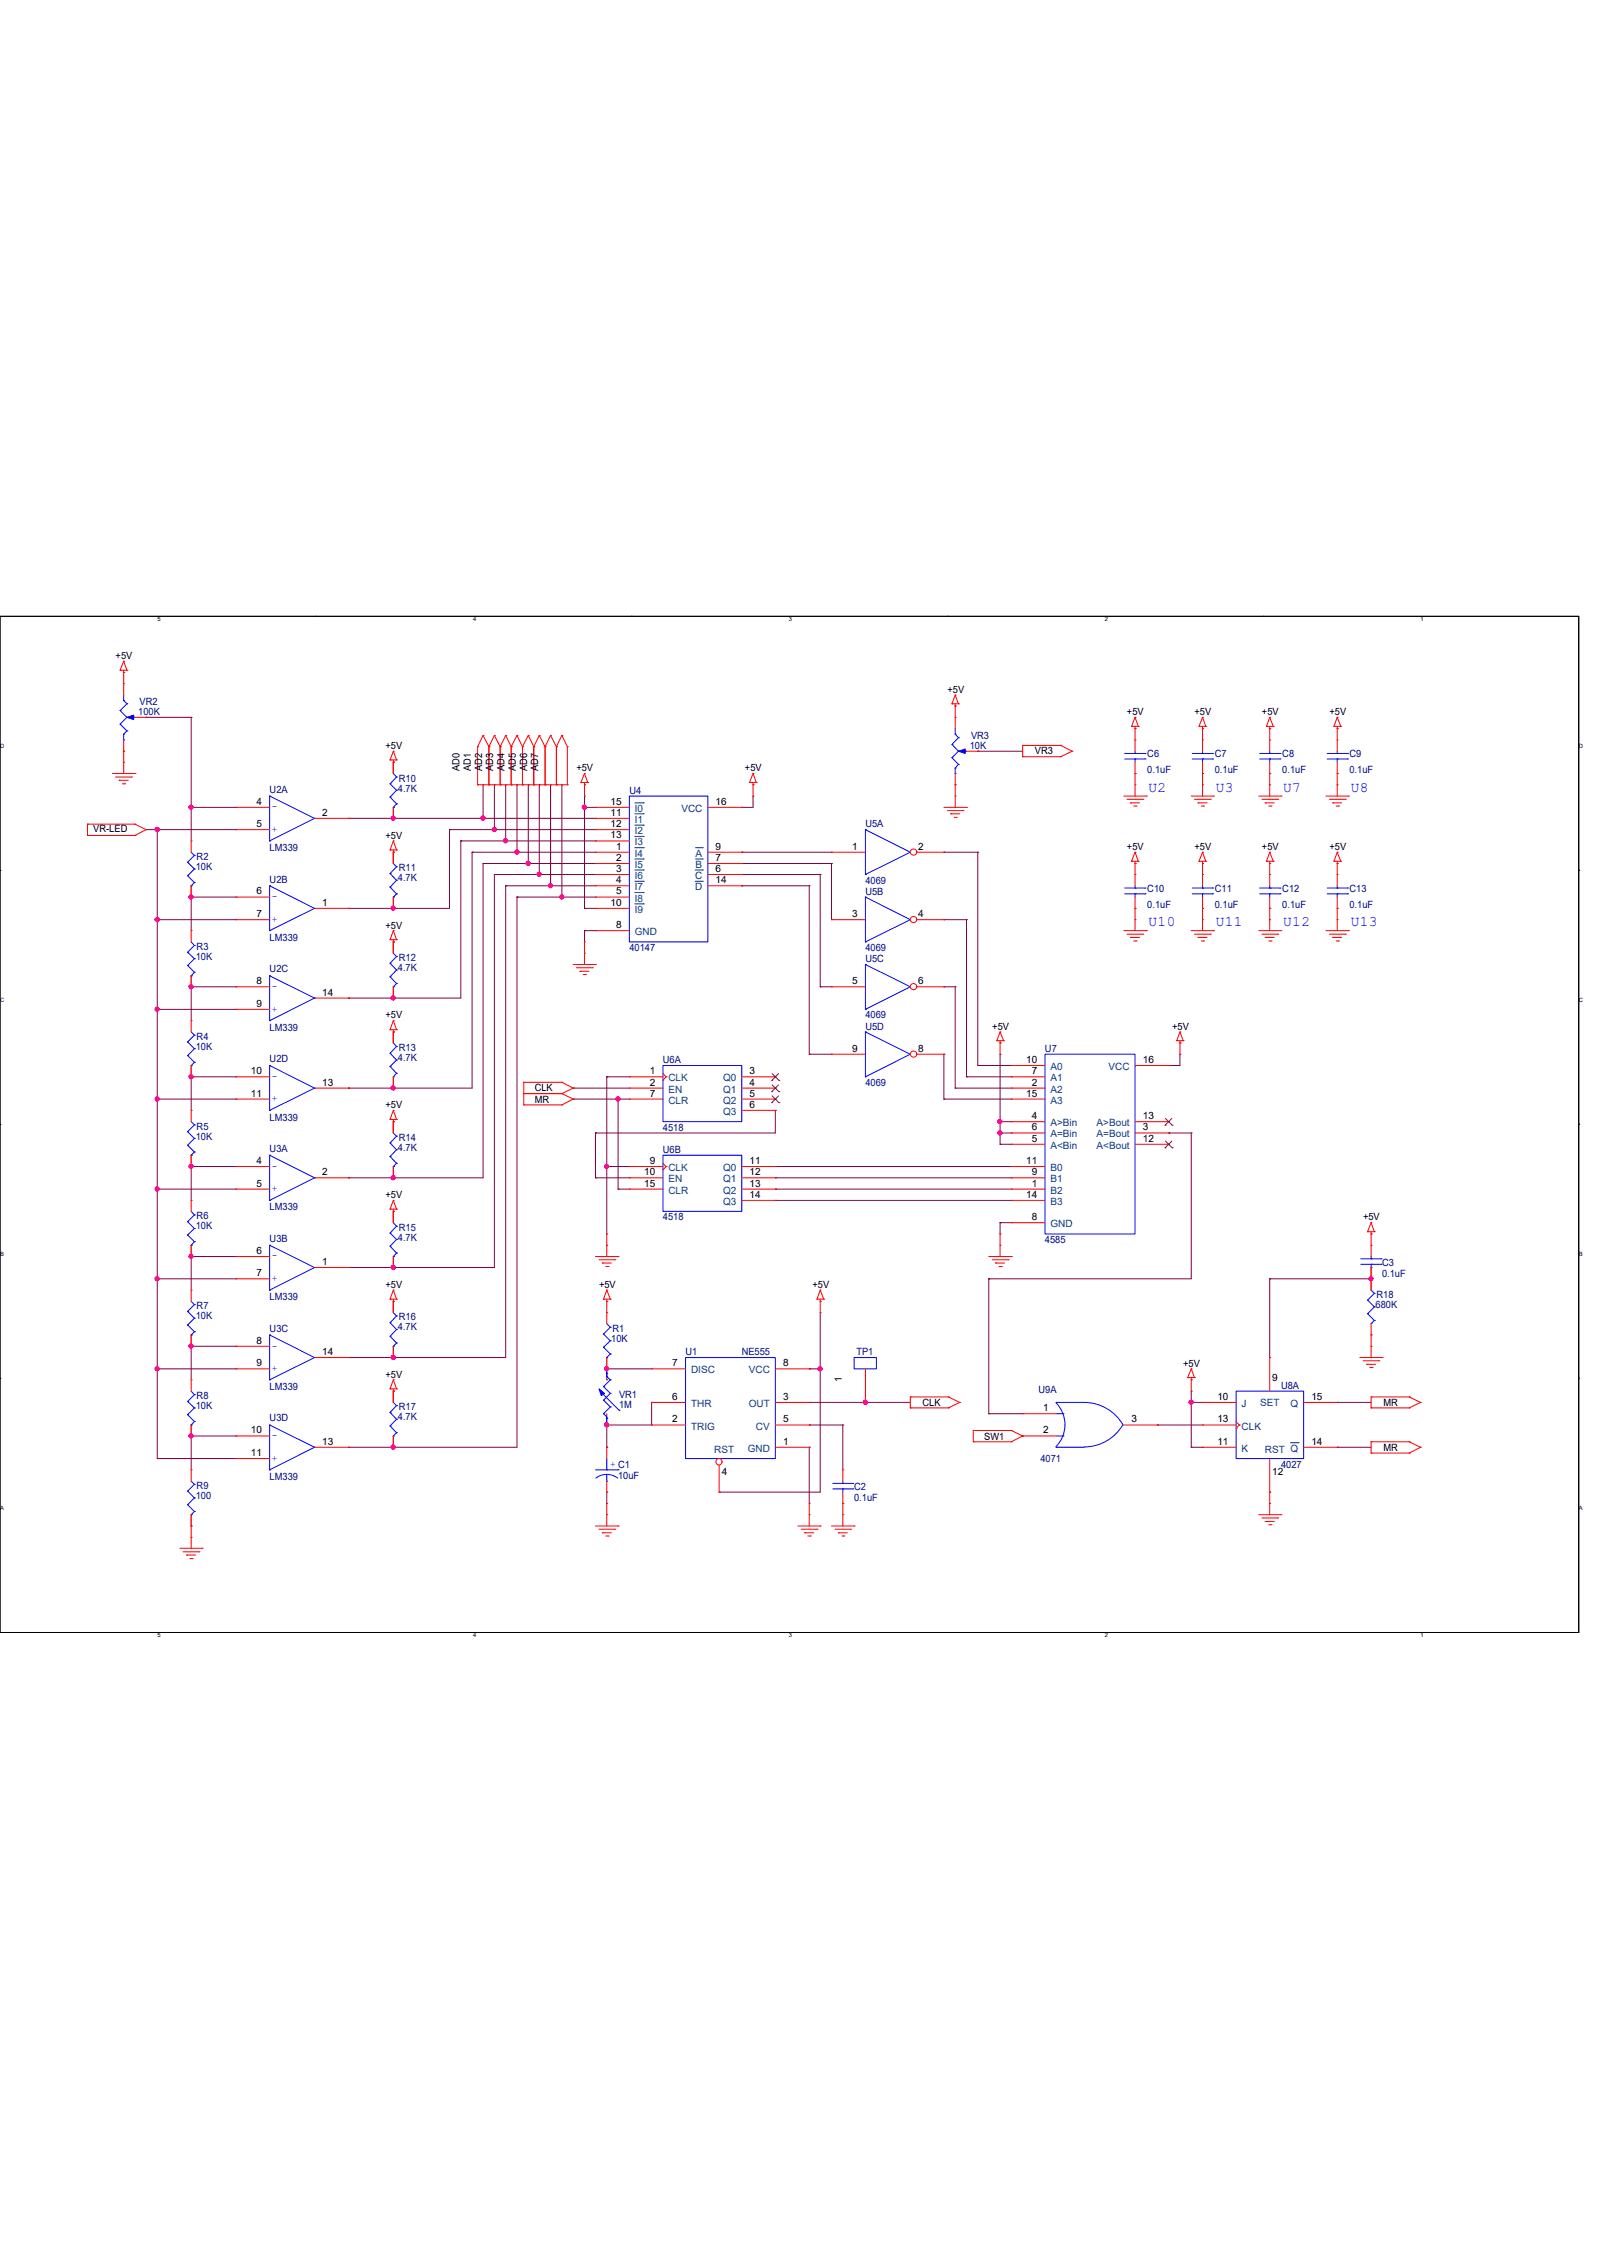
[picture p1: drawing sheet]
<svg xmlns="http://www.w3.org/2000/svg" width="210mm" height="297mm" viewBox="0 0 210 297" stroke-linecap="round" stroke-linejoin="round" font-family="sans-serif">
<defs><g id="words">
<g font-size="1.9" fill="#00f">
<text x="150.5" y="103.7">U2</text>
<text x="159.3" y="103.7">U3</text>
<text x="168.1" y="103.7">U7</text>
<text x="177" y="103.7">U8</text>
<text x="150.5" y="121.4">U10</text>
<text x="159.3" y="121.4">U11</text>
<text x="168.1" y="121.4">U12</text>
<text x="177" y="121.4">U13</text>
</g>
<g font-size="1.3">
<text x="15.1" y="86.4">+5V</text>
<text x="124.1" y="90.8">+5V</text>
<text x="147.7" y="93.7">+5V</text>
<text x="156.5" y="93.7">+5V</text>
<text x="165.3" y="93.7">+5V</text>
<text x="174.2" y="93.7">+5V</text>
<text x="50.5" y="98.1">+5V</text>
<text x="60.2" y="101.1" transform="rotate(-90 60.2 101.1)">AD0</text>
<text x="61.7" y="101.1" transform="rotate(-90 61.7 101.1)">AD1</text>
<text x="63.2" y="101.1" transform="rotate(-90 63.2 101.1)">AD2</text>
<text x="64.6" y="101.1" transform="rotate(-90 64.6 101.1)">AD3</text>
<text x="66.1" y="101.1" transform="rotate(-90 66.1 101.1)">AD4</text>
<text x="67.6" y="101.1" transform="rotate(-90 67.6 101.1)">AD5</text>
<text x="69.1" y="101.1" transform="rotate(-90 69.1 101.1)">AD6</text>
<text x="70.5" y="101.1" transform="rotate(-90 70.5 101.1)">AD7</text>
<text x="75.5" y="101.1">+5V</text>
<text x="97.6" y="101.1">+5V</text>
<text x="135.6" y="98.9">VR3</text>
<text x="33.6" y="105.5">4</text>
<text x="42.2" y="106.9">2</text>
<text x="80" y="105.5">15</text>
<text x="80" y="106.9">11</text>
<text x="93.8" y="105.5">16</text>
<text x="12.2" y="109">VR-LED</text>
<text x="33.6" y="108.4">5</text>
<text x="50.5" y="109.9">+5V</text>
<text x="80" y="108.4">12</text>
<text x="80" y="109.9">13</text>
<text x="80.7" y="111.3">1</text>
<text x="80.7" y="112.8">2</text>
<text x="93.8" y="111.3">9</text>
<text x="93.8" y="112.8">7</text>
<text x="111.7" y="111.3">1</text>
<text x="120.3" y="111.3">2</text>
<text x="147.7" y="111.4">+5V</text>
<text x="156.5" y="111.4">+5V</text>
<text x="165.3" y="111.4">+5V</text>
<text x="174.2" y="111.4">+5V</text>
<text x="33.6" y="117.2">6</text>
<text x="42.2" y="118.7">1</text>
<text x="80" y="118.7">10</text>
<text x="80.7" y="114.3">3</text>
<text x="80.7" y="115.7">4</text>
<text x="80.7" y="117.2">5</text>
<text x="93.8" y="114.3">6</text>
<text x="93.8" y="115.7">14</text>
<text x="33.6" y="120.2">7</text>
<text x="50.5" y="121.7">+5V</text>
<text x="80.7" y="121.6">8</text>
<text x="111.7" y="120.2">3</text>
<text x="120.3" y="120.2">4</text>
<text x="33.6" y="131.9">9</text>
<text x="33.6" y="129">8</text>
<text x="42.2" y="130.5">14</text>
<text x="111.7" y="129">5</text>
<text x="120.3" y="129">6</text>
<text x="50.5" y="133.5">+5V</text>
<text x="111.7" y="137.8">9</text>
<text x="120.3" y="137.8">8</text>
<text x="130" y="134.9">+5V</text>
<text x="153.6" y="134.9">+5V</text>
<text x="32.9" y="143.7">11</text>
<text x="32.9" y="140.8">10</text>
<text x="42.2" y="142.3">13</text>
<text x="70.1" y="143">CLK</text>
<text x="85.1" y="140.8">1</text>
<text x="85.1" y="142.3">2</text>
<text x="85.1" y="143.7">7</text>
<text x="98.2" y="140.8">3</text>
<text x="98.2" y="142.3">4</text>
<text x="98.2" y="143.7">5</text>
<text x="134.5" y="139.3">10</text>
<text x="134.5" y="143.7">15</text>
<text x="135.2" y="140.8">7</text>
<text x="135.2" y="142.3">2</text>
<text x="149.7" y="139.3">16</text>
<text x="50.5" y="145.2">+5V</text>
<text x="70.1" y="144.5">MR</text>
<text x="98.2" y="145.2">6</text>
<text x="135.2" y="146.7">4</text>
<text x="135.2" y="148.1">6</text>
<text x="135.2" y="149.6">5</text>
<text x="149.7" y="146.7">13</text>
<text x="149.7" y="148.1">3</text>
<text x="149.7" y="149.6">12</text>
<text x="33.6" y="155.5">5</text>
<text x="33.6" y="152.5">4</text>
<text x="42.2" y="154">2</text>
<text x="84.4" y="154">10</text>
<text x="84.4" y="155.5">15</text>
<text x="85.1" y="152.5">9</text>
<text x="98.2" y="152.5">11</text>
<text x="98.2" y="154">12</text>
<text x="98.2" y="155.5">13</text>
<text x="134.5" y="152.5">11</text>
<text x="135.2" y="154">9</text>
<text x="135.2" y="155.5">1</text>
<text x="50.5" y="157">+5V</text>
<text x="98.2" y="157">14</text>
<text x="134.5" y="157">14</text>
<text x="135.2" y="159.9">8</text>
<text x="178.6" y="159.9">+5V</text>
<text x="33.6" y="167.2">7</text>
<text x="33.6" y="164.3">6</text>
<text x="42.2" y="165.8">1</text>
<text x="50.5" y="168.8">+5V</text>
<text x="78.5" y="168.8">+5V</text>
<text x="106.5" y="168.8">+5V</text>
<text x="33.6" y="179">9</text>
<text x="33.6" y="176.1">8</text>
<text x="42.2" y="177.6">14</text>
<text x="88.1" y="179">7</text>
<text x="102.6" y="179">8</text>
<text x="155" y="179.1">+5V</text>
<text x="50.5" y="180.6">+5V</text>
<text x="88.1" y="183.4">6</text>
<text x="102.6" y="183.4">3</text>
<text x="110.3" y="181.2" transform="rotate(-90 110.3 181.2)">1</text>
<text x="120.9" y="184.2">CLK</text>
<text x="136.7" y="184.9">1</text>
<text x="159.5" y="183.4">10</text>
<text x="166.7" y="181">9</text>
<text x="171.8" y="183.4">15</text>
<text x="181.3" y="184.2">MR</text>
<text x="32.9" y="190.8">11</text>
<text x="32.9" y="187.8">10</text>
<text x="42.2" y="189.3">13</text>
<text x="88.1" y="186.4">2</text>
<text x="102.6" y="189.3">1</text>
<text x="102.6" y="186.4">5</text>
<text x="129" y="188.6">SW1</text>
<text x="136.7" y="187.8">2</text>
<text x="148.3" y="186.4">3</text>
<text x="159.5" y="186.4">13</text>
<text x="159.5" y="189.3">11</text>
<text x="171.8" y="189.3">14</text>
<text x="181.3" y="190.1">MR</text>
<text x="94.6" y="193.3">4</text>
<text x="166.7" y="193.3">12</text>
</g>
<g font-size="1.3" fill="#000080">
<text x="18.1" y="93.7">100K</text>
<text x="18.3" y="92.4">VR2</text>
<text x="127.1" y="98.1">10K</text>
<text x="127.2" y="96.8">VR3</text>
<text x="150.3" y="99.2">C6</text>
<text x="150.3" y="101.4">0.1uF</text>
<text x="159.2" y="99.2">C7</text>
<text x="159.2" y="101.4">0.1uF</text>
<text x="168" y="99.2">C8</text>
<text x="168" y="101.4">0.1uF</text>
<text x="176.8" y="99.2">C9</text>
<text x="176.8" y="101.4">0.1uF</text>
<text x="35.3" y="103.9">U2A</text>
<text x="52.1" y="103.7">4.7K</text>
<text x="52.3" y="102.4">R10</text>
<text x="82.5" y="104">U4</text>
<text x="25.8" y="112.7">R2</text>
<text x="35.3" y="111.5">LM339</text>
<text x="113.4" y="108.4">U5A</text>
<text x="25.6" y="114">10K</text>
<text x="35.3" y="115.7">U2B</text>
<text x="52.1" y="115.5">4.7K</text>
<text x="52.3" y="114.2">R11</text>
<text x="113.4" y="115.8">4069</text>
<text x="113.4" y="117.3">U5B</text>
<text x="150.3" y="116.8">C10</text>
<text x="150.3" y="119">0.1uF</text>
<text x="159.2" y="116.8">C11</text>
<text x="159.2" y="119">0.1uF</text>
<text x="168" y="116.8">C12</text>
<text x="168" y="119">0.1uF</text>
<text x="176.8" y="116.8">C13</text>
<text x="176.8" y="119">0.1uF</text>
<text x="25.6" y="125.8">10K</text>
<text x="25.8" y="124.5">R3</text>
<text x="35.3" y="123.3">LM339</text>
<text x="52.3" y="126">R12</text>
<text x="82.5" y="124.6">40147</text>
<text x="113.4" y="124.6">4069</text>
<text x="35.3" y="127.4">U2C</text>
<text x="52.1" y="127.3">4.7K</text>
<text x="113.4" y="126.1">U5C</text>
<text x="25.6" y="137.6">10K</text>
<text x="25.8" y="136.2">R4</text>
<text x="35.3" y="135.1">LM339</text>
<text x="52.3" y="137.7">R13</text>
<text x="113.4" y="133.5">4069</text>
<text x="113.4" y="134.9">U5D</text>
<text x="136.9" y="137.9">U7</text>
<text x="35.3" y="139.2">U2D</text>
<text x="52.1" y="139">4.7K</text>
<text x="86.9" y="139.3">U6A</text>
<text x="113.4" y="142.3">4069</text>
<text x="25.6" y="149.4">10K</text>
<text x="25.8" y="148">R5</text>
<text x="35.3" y="146.9">LM339</text>
<text x="52.3" y="149.5">R14</text>
<text x="86.9" y="148.2">4518</text>
<text x="35.3" y="151">U3A</text>
<text x="52.1" y="150.8">4.7K</text>
<text x="86.9" y="151.1">U6B</text>
<text x="25.6" y="161.1">10K</text>
<text x="25.8" y="159.8">R6</text>
<text x="35.3" y="158.6">LM339</text>
<text x="52.3" y="161.3">R15</text>
<text x="86.9" y="159.9">4518</text>
<text x="35.3" y="162.8">U3B</text>
<text x="52.1" y="162.6">4.7K</text>
<text x="136.9" y="162.9">4585</text>
<text x="181.1" y="165.8">C3</text>
<text x="181.1" y="167.3">0.1uF</text>
<text x="25.6" y="172.9">10K</text>
<text x="25.8" y="171.6">R7</text>
<text x="35.3" y="170.4">LM339</text>
<text x="52.3" y="173">R16</text>
<text x="180.2" y="171.4">680K</text>
<text x="180.4" y="170.1">R18</text>
<text x="35.3" y="174.5">U3C</text>
<text x="52.1" y="174.3">4.7K</text>
<text x="80.1" y="175.8">10K</text>
<text x="80.3" y="174.5">R1</text>
<text x="89.8" y="177.6">U1</text>
<text x="97.2" y="177.6">NE555</text>
<text x="112.2" y="177.6">TP1</text>
<text x="25.6" y="184.7">10K</text>
<text x="25.8" y="183.4">R8</text>
<text x="35.3" y="182.2">LM339</text>
<text x="52.3" y="184.8">R17</text>
<text x="81.1" y="183.2">VR1</text>
<text x="81.1" y="184.5">1M</text>
<text x="136.1" y="182.6">U9A</text>
<text x="167.8" y="182">U8A</text>
<text x="35.3" y="186.3">U3D</text>
<text x="52.1" y="186.1">4.7K</text>
<text x="136.3" y="191.6">4071</text>
<text x="25.6" y="196.4">100</text>
<text x="25.8" y="195.1">R9</text>
<text x="35.3" y="193.9">LM339</text>
<text x="81" y="193.8">10uF</text>
<text x="111.9" y="195.3">C2</text>
<text x="111.9" y="196.7">0.1uF</text>
<text x="167.8" y="192.3">4027</text>
</g>
<g font-size="1.3" fill="#004080">
<text x="83.2" y="106.4">I0</text>
<text x="83.2" y="107.8">I1</text>
<text x="89.3" y="106.4">VCC</text>
<text x="83.2" y="109.3">I2</text>
<text x="83.2" y="110.8">I3</text>
<text x="83.2" y="112.3">I4</text>
<text x="83.2" y="113.8">I5</text>
<text x="91.1" y="112.3">A</text>
<text x="91.1" y="113.8">B</text>
<text x="83.2" y="115.2">I6</text>
<text x="83.2" y="116.7">I7</text>
<text x="83.2" y="118.2">I8</text>
<text x="83.2" y="119.6">I9</text>
<text x="91.1" y="115.2">C</text>
<text x="91.1" y="116.7">D</text>
<text x="83.2" y="122.5">GND</text>
<text x="87.6" y="141.7">CLK</text>
<text x="87.6" y="143.2">EN</text>
<text x="94.7" y="141.7">Q0</text>
<text x="94.7" y="143.2">Q1</text>
<text x="137.6" y="140.2">A0</text>
<text x="137.6" y="141.7">A1</text>
<text x="137.6" y="143.2">A2</text>
<text x="145.3" y="140.2">VCC</text>
<text x="87.6" y="144.6">CLR</text>
<text x="94.7" y="144.6">Q2</text>
<text x="94.7" y="146.1">Q3</text>
<text x="137.6" y="144.6">A3</text>
<text x="137.6" y="147.6">A&gt;Bin</text>
<text x="137.6" y="149.1">A=Bin</text>
<text x="143.7" y="147.6">A&gt;Bout</text>
<text x="143.7" y="149.1">A=Bout</text>
<text x="87.6" y="153.5">CLK</text>
<text x="87.6" y="154.9">EN</text>
<text x="94.7" y="153.5">Q0</text>
<text x="94.7" y="154.9">Q1</text>
<text x="137.6" y="153.5">B0</text>
<text x="137.6" y="154.9">B1</text>
<text x="137.6" y="150.5">A&lt;Bin</text>
<text x="143.7" y="150.5">A&lt;Bout</text>
<text x="87.6" y="156.4">CLR</text>
<text x="94.7" y="156.4">Q2</text>
<text x="94.7" y="157.9">Q3</text>
<text x="137.6" y="156.4">B2</text>
<text x="137.6" y="157.9">B3</text>
<text x="137.6" y="160.8">GND</text>
<text x="90.5" y="180">DISC</text>
<text x="98.1" y="180">VCC</text>
<text x="90.5" y="184.4">THR</text>
<text x="98.1" y="184.4">OUT</text>
<text x="162.7" y="184.4">J</text>
<text x="165.1" y="184.2">SET</text>
<text x="169.1" y="184.4">Q</text>
<text x="90.5" y="187.3">TRIG</text>
<text x="93.6" y="190.4">RST</text>
<text x="98" y="190.2">GND</text>
<text x="99" y="187.3">CV</text>
<text x="162.7" y="187.3">CLK</text>
<text x="162.7" y="190.2">K</text>
<text x="165.7" y="190.4">RST Q</text>
</g>
<g font-size="1.2" fill="#00f">
<text x="35.6" y="106.1">-</text>
<text x="35.6" y="109">+</text>
<text x="35.6" y="117.9">-</text>
<text x="35.6" y="120.8">+</text>
<text x="35.6" y="129.6">-</text>
<text x="35.6" y="132.6">+</text>
<text x="35.6" y="141.4">-</text>
<text x="35.6" y="144.3">+</text>
<text x="35.6" y="153.2">-</text>
<text x="35.6" y="156.1">+</text>
<text x="35.6" y="164.9">-</text>
<text x="35.6" y="167.9">+</text>
<text x="35.6" y="176.7">-</text>
<text x="35.6" y="179.6">+</text>
<text x="35.6" y="188.5">-</text>
<text x="35.6" y="191.4">+</text>
<text x="80" y="192.3">+ C1</text>
</g>
<g font-size=".8">
<text x="20.6" y="81.4">5</text>
<text x="62" y="81.4">4</text>
<text x="103.4" y="81.4">3</text>
<text x="144.7" y="81.4">2</text>
<text x="186.1" y="81.4">1</text>
<text x="0" y="98">D</text>
<text x="206.9" y="98">D</text>
<text x="0" y="131.3">C</text>
<text x="206.9" y="131.3">C</text>
<text x="0" y="164.6">B</text>
<text x="206.9" y="164.6">B</text>
<text x="0" y="197.9">A</text>
<text x="206.9" y="197.9">A</text>
<text x="20.6" y="214.6">5</text>
<text x="62" y="214.6">4</text>
<text x="103.4" y="214.6">3</text>
<text x="144.7" y="214.6">2</text>
<text x="186.1" y="214.6">1</text>
</g>
</g></defs>
<g fill="none" stroke="#000" stroke-width=".13">
<path d="M0 80.8h206.9v133.1h-206.9zM41.3 80.8h.1M82.7 80.8h.1M124.1 80.8h.1M165.5 80.8h.1M0 114h.1M206.9 114h.1M0 147.3h.1M206.9 147.3h.1M0 180.6h.1M206.9 180.6h.1M41.3 213.9h.1"/>
<path d="M82.7 213.9h.1M124.1 213.9h.1M165.5 213.9h.1"/>
</g>
<g fill="none" stroke="#800040" stroke-width=".13">
<path d="M19.1 94h.1M19.1 94h5.9M25 94h.1M25 94v16.2M51.5 99.9h.1M51.5 99.9v1.5M128.1 98.4h.1M128.1 98.4h5.9M19.1 108.7h.1M19.1 108.7h11.8M20.6 108.7h.1M20.6 108.7v82.4"/>
<path d="M25 117.6h.1M25 105.8h.1M25 116.1h.1M25 117.6h5.9M25 105.8h5.9M25 116.1v5.9M45.7 107.2h.1M45.7 119h.1M45.7 107.2h32.3M51.5 107.2h.1M51.5 119h.1M51.5 105.8h.1"/>
<path d="M51.5 117.6h.1M51.5 111.7h.1M51.5 105.8v1.4M51.5 111.7v1.5M51.5 117.6v1.4M58.9 108.7h.1M58.9 108.7v10.3h-13.2M58.9 108.7h19.1M60.4 110.2h.1M60.4 110.2v20.6h-14.7M60.4 110.2h17.6M61.9 111.7h.1"/>
<path d="M61.9 111.7v30.9h-16.2M61.9 111.7h16.1M63.3 113.2h.1M63.3 102.8h.1M63.3 107.2h.1M63.3 113.2v41.1h-17.6M63.3 102.8v4.4M63.3 113.2h14.7M64.8 114.6h.1M64.8 102.8h.1M64.8 108.7h.1M64.8 114.6v51.5h-19.1"/>
<path d="M64.8 102.8v5.9M64.8 114.6h13.2M66.3 116.1h.1M66.3 102.8h.1M66.3 110.2h.1M66.3 116.1v61.8h-20.6M66.3 102.8v7.4M66.3 116.1h11.7M67.7 117.6h.1M67.7 102.8h.1M67.7 111.7h.1M67.7 117.6h10.3"/>
<path d="M67.7 117.6v72.1h-22M67.7 102.8v8.9M69.2 102.8h.1M69.2 113.2h.1M69.2 102.8v10.4M70.7 102.8h.1M70.7 114.6h.1M70.7 102.8v11.8M72.1 102.8h.1M72.1 116.1h.1M72.1 102.8v13.3M73.6 102.8h.1"/>
<path d="M73.6 117.6h.1M73.6 102.8v14.8M76.6 104.3h.1M76.6 105.8h.1M76.6 119h.1M76.6 105.8h1.4M76.6 119h1.4M76.6 104.3v14.7M97.2 111.7h.1M97.2 113.2h.1M97.2 114.6h.1M97.2 116.1h.1"/>
<path d="M97.2 105.8h.1M97.2 111.7h11.7M97.2 113.2h11.7M97.2 114.6h10.3M97.2 116.1h8.8M98.7 104.3h.1M98.7 104.3v1.5h-1.5M106 116.1h.1M106 116.1v22.1M107.5 114.6h.1M107.5 114.6v14.7M108.9 113.2h.1"/>
<path d="M108.9 113.2v7.3M123.7 111.7h.1M123.7 111.7h4.4M128.1 111.7h.1M128.1 111.7v27.9M20.6 132.3h.1M20.6 120.5h.1M20.6 120.5h10.3M20.6 132.3h10.3M25 129.3h.1M25 127.9h.1M25 139.6h.1"/>
<path d="M25 127.9v5.9M25 139.6v5.9M25 129.3h5.9M45.7 130.8h.1M51.5 130.8h.1M51.5 129.3h.1M51.5 123.4h.1M51.5 135.2h.1M51.5 123.4v1.5M51.5 129.3v1.5M51.5 135.2v1.5M76.6 122h.1"/>
<path d="M76.6 122v1.4M76.6 122h1.4M106 138.2h.1M106 138.2h2.9M107.5 129.3h.1M107.5 129.3h1.4M123.7 138.2h.1M123.7 129.3h.1M123.7 120.5h.1M123.7 129.3h1.5M123.7 138.2v5.8M123.7 120.5h2.9"/>
<path d="M125.2 129.3h.1M125.2 129.3v13.3M126.6 120.5h.1M126.6 120.5v20.6M128.1 139.6h.1M128.1 139.6h4.4M131 138.2h.1M131 138.2v11.7M153.1 139.6h.1M154.6 138.2h.1M154.6 138.2v1.4h-1.5M20.6 155.8h.1"/>
<path d="M20.6 144h.1M20.6 144h10.3M20.6 155.8h10.3M25 141.1h.1M25 152.9h.1M25 151.4h.1M25 151.4v5.9M25 141.1h5.9M25 152.9h5.9M45.7 142.6h.1M45.7 154.3h.1M51.5 142.6h.1"/>
<path d="M51.5 141.1h.1M51.5 154.3h.1M51.5 152.9h.1M51.5 147h.1M51.5 158.7h.1M51.5 141.1v1.5M51.5 147v1.5M51.5 152.9v1.4M51.5 158.7v1.5M75.1 144h.1M75.1 142.6h.1M75.1 142.6h7.4"/>
<path d="M75.1 144h7.4M78 148.5h.1M78 154.3h.1M78 154.3h4.5M78 148.5v5.8M79.5 141.1h.1M79.5 152.9h.1M79.5 141.1h3M79.5 152.9h3M79.5 141.1v20.6M81 155.8h.1M81 144h.1"/>
<path d="M81 155.8h1.5M81 144v11.8M101.6 152.9h.1M101.6 154.3h.1M101.6 155.8h.1M101.6 157.3h.1M101.6 145.5h.1M101.6 152.9h30.9M101.6 154.3h30.9M101.6 155.8h30.9M101.6 157.3h30.9M101.6 145.5v3h-23.6"/>
<path d="M123.7 144h.1M123.7 144h8.8M125.2 142.6h.1M125.2 142.6h7.3M126.6 141.1h.1M126.6 141.1h5.9M131 147h.1M131 149.9h.1M131 148.5h.1M131 148.5h1.5M131 147h1.5M131 149.9h1.5"/>
<path d="M153.1 148.5h.1M153.1 148.5h3M156.1 148.5h.1M156.1 148.5v19.1h-26.5M20.6 179.4h.1M20.6 167.6h.1M20.6 167.6h10.3M20.6 179.4h10.3M25 164.7h.1M25 163.2h.1M25 176.4h.1M25 174.9h.1"/>
<path d="M25 163.2v5.9M25 174.9v5.9M25 164.7h5.9M25 176.4h5.9M45.7 166.1h.1M45.7 177.9h.1M51.5 166.1h.1M51.5 164.7h.1M51.5 177.9h.1M51.5 176.4h.1M51.5 170.5h.1M51.5 164.7v1.4"/>
<path d="M51.5 170.5v1.5M51.5 176.4v1.5M79.5 179.4h.1M79.5 177.9v2.9M79.5 179.4h5.9M106 179.4h.1M106 179.4h1.5M107.5 179.4h.1M107.5 172h.1M107.5 172v23.5h-13.3M129.6 167.6h.1M129.6 167.6v17.7"/>
<path d="M131 160.2h.1M131 160.2h1.5M131 160.2v1.5M166.4 167.6h.1M166.4 167.6h13.3M166.4 167.6v10.3M179.7 167.6h.1M179.7 166.1h.1M179.7 166.1v3M20.6 191.1h.1M20.6 191.1h10.3M25 188.2h.1"/>
<path d="M25 186.7h.1M25 198.5h.1M25 186.7v5.9M25 198.5v1.5M25 188.2h5.9M45.7 189.7h.1M51.5 188.2h.1M51.5 189.7h.1M51.5 182.3h.1M51.5 182.3v1.5M51.5 188.2v1.5M79.5 186.7h.1"/>
<path d="M79.5 189.7h.1M79.5 195.5h.1M79.5 180.8h.1M79.5 185.3v4.4M79.5 195.5v1.5M85.4 183.8h.1M85.4 183.8v2.9h-5.9M94.2 195.5h.1M106 183.8h.1M106 186.7h.1M106 189.7h.1M106 189.7v7.3"/>
<path d="M106 186.7h4.4M106 183.8h13.3M110.4 186.7h.1M110.4 186.7v5.9M113.4 183.8h.1M129.6 185.3h.1M129.6 185.3h4.4M151.6 186.7h.1M151.6 186.7h6M156.1 189.7h.1M156.1 183.8h.1M156.1 182.3h.1"/>
<path d="M156.1 189.7h1.5M156.1 182.3v7.4M156.1 183.8h1.5M175.2 183.8h.1M175.2 189.7h.1M175.2 189.7h4.5M175.2 183.8h4.5"/>
</g>
<g fill="#f0f" stroke="#f0f" stroke-width=".13">
<circle cx="25" cy="117.5" r=".28"/>
<circle cx="25" cy="129.3" r=".27"/>
<circle cx="25" cy="141.1" r=".28"/>
<circle cx="25" cy="152.8" r=".27"/>
<circle cx="25" cy="164.6" r=".28"/>
<circle cx="25" cy="188.2" r=".28"/>
<circle cx="25" cy="176.4" r=".27"/>
<circle cx="63.3" cy="107.2" r=".27"/>
<circle cx="51.5" cy="107.2" r=".28"/>
<circle cx="51.5" cy="119" r=".27"/>
<circle cx="51.5" cy="130.8" r=".28"/>
<circle cx="51.5" cy="142.6" r=".27"/>
<circle cx="51.5" cy="154.3" r=".28"/>
<circle cx="51.5" cy="166.1" r=".27"/>
<circle cx="51.5" cy="177.9" r=".28"/>
<circle cx="51.5" cy="189.6" r=".27"/>
<circle cx="81" cy="144" r=".28"/>
<circle cx="79.5" cy="152.8" r=".27"/>
<circle cx="179.6" cy="167.6" r=".28"/>
<circle cx="156.1" cy="183.8" r=".27"/>
<circle cx="79.5" cy="186.7" r=".27"/>
<circle cx="107.4" cy="179.4" r=".27"/>
<circle cx="76.6" cy="105.8" r=".27"/>
<circle cx="113.4" cy="183.8" r=".27"/>
<circle cx="20.6" cy="179.4" r=".27"/>
<circle cx="20.6" cy="167.6" r=".28"/>
<circle cx="20.6" cy="155.8" r=".27"/>
<circle cx="20.6" cy="144" r=".28"/>
<circle cx="20.6" cy="132.3" r=".27"/>
<circle cx="20.6" cy="120.5" r=".27"/>
<circle cx="20.6" cy="108.7" r=".27"/>
<circle cx="25" cy="105.8" r=".27"/>
<circle cx="131" cy="148.4" r=".27"/>
<circle cx="131" cy="147" r=".27"/>
<circle cx="64.8" cy="108.7" r=".27"/>
<circle cx="66.2" cy="110.2" r=".28"/>
<circle cx="67.7" cy="111.7" r=".27"/>
<circle cx="69.2" cy="113.1" r=".27"/>
<circle cx="70.6" cy="114.6" r=".27"/>
<circle cx="72.1" cy="116.1" r=".27"/>
<circle cx="73.6" cy="117.5" r=".27"/>
<circle cx="79.5" cy="179.4" r=".27"/>
</g>
<g fill="none" stroke="#f00" stroke-width=".13">
<path d="M15.7 87.8h.1M15.7 87.8h.9M16.2 99.9h.1M16.2 98.4h.1M16.2 88.1h.1M16.2 86.6h.1M16.2 87.8v1.8M16.2 98.4v3M16.2 86.6l-.5 1.2M16.2 86.6l.4 1.2M16.6 87.8h.1M51.1 99.6h.1"/>
<path d="M51.1 99.6h.9M51.5 99.9h.1M51.5 98.4h.1M51.5 99.6v1.8M51.5 98.4l-.4 1.2M51.5 98.4l.5 1.2M52 99.6h.1M62.6 97.9h.1M62.6 97.9v4.9M63.3 96.4h.1M63.3 96.4l.8 1.5M63.3 96.4l-.7 1.5"/>
<path d="M64.1 97.9h.1M64.1 97.9v4.9M64.8 96.4h.1M64.8 96.4l.7 1.5M64.8 96.4l-.7 1.5M65.5 97.9h.1M65.5 97.9v4.9M66.3 96.4h.1M66.3 96.4l.7 1.5M66.3 96.4l-.8 1.5M67 97.9h.1M67 97.9v4.9"/>
<path d="M67.7 96.4h.1M67.7 96.4l.8 1.5M67.7 96.4l-.7 1.5M68.5 97.9h.1M68.5 97.9v4.9M69.2 96.4h.1M69.2 96.4l.7 1.5M69.2 96.4l-.7 1.5M69.9 97.9h.1M69.9 97.9v4.9M70.7 96.4h.1M70.7 96.4l.7 1.5"/>
<path d="M70.7 96.4l-.8 1.5M71.4 97.9h.1M71.4 97.9v4.9M72.1 96.4h.1M72.1 96.4l.8 1.5M72.1 96.4l-.7 1.5M72.9 97.9h.1M72.9 97.9v4.9M73.6 96.4h.1M73.6 96.4l.7 1.5M73.6 96.4l-.7 1.5M74.3 97.9h.1"/>
<path d="M74.3 97.9v4.9M124.7 92.2h.1M124.7 92.2h.9M125.2 92.5h.1M125.2 91.1h.1M125.2 92.2v1.8M125.2 91.1l-.5 1.1M125.2 91.1l.4 1.1M125.6 92.2h.1M134 99.2h.1M134 97.7h.1M134 99.2h5"/>
<path d="M134 97.7v1.5M134 97.7h5M139 99.2h.1M139 97.7h.1M139 97.7l1.5 .7M140.5 98.4h.1M140.5 98.4l-1.5 .8M148.3 95.2h.1M148.3 95.2h.8M148.7 95.5h.1M148.7 94h.1M148.7 95.2v1.8"/>
<path d="M148.7 94l-.4 1.2M148.7 94l.4 1.2M149.1 95.2h.1M157.1 95.2h.1M157.1 95.2h.9M157.6 95.5h.1M157.6 94h.1M157.6 95.2v1.8M157.6 94l-.5 1.2M157.6 94l.4 1.2M158 95.2h.1M165.9 95.2h.1"/>
<path d="M165.9 95.2h.9M166.4 95.5h.1M166.4 94h.1M166.4 95.2v1.8M166.4 94l-.5 1.2M166.4 94l.4 1.2M166.8 95.2h.1M174.8 95.2h.1M174.8 95.2h.9M175.2 95.5h.1M175.2 94h.1M175.2 97h.1"/>
<path d="M175.2 95.2v3.2M175.2 99.9v4.4M175.2 94l-.4 1.2M175.2 94l.5 1.2M175.7 95.2h.1M11.5 109.5h.1M11.5 108h.1M11.5 109.5h6.2M11.5 108v1.5M11.5 108h6.2M14.7 101.4h3M15.1 101.8h2.1"/>
<path d="M15.6 102.3h.1M15.6 102.3h1.2M16 102.7h.3M16.3 102.7h.1M17.2 101.8h.1M17.7 109.5h.1M17.7 108h.1M17.7 101.4h.1M17.7 108l1.4 .7M19.1 108.7h.1M19.1 108.7l-1.4 .8M51.1 111.4h.1"/>
<path d="M51.1 111.4h.9M51.5 111.7h.1M51.5 110.2h.1M51.5 111.4v1.8M51.5 110.2l-.4 1.2M51.5 110.2l.5 1.2M52 111.4h.1M62.6 102.8h.1M62.6 102.8h11.7M64.1 102.8h.1M65.5 102.8h.1M67 102.8h.1"/>
<path d="M68.5 102.8h.1M69.9 102.8h.1M71.4 102.8h.1M72.9 102.8h.1M74.3 102.8h.1M76.1 102.5h.1M76.1 102.5h.9M76.6 102.8h.1M76.6 101.4h.1M76.6 102.5v1.8M76.6 101.4l-.5 1.1M76.6 101.4l.4 1.1"/>
<path d="M77 102.5h.1M78 105.8h.1M78 107.2h.1M78 108.7h.1M78 110.2h.1M78 111.7h.1M78 113.2h.1M78 114.6h.1M78 116.1h.1M78 117.6h.1M78 119h.1M78 105.8h4.5"/>
<path d="M78 107.2h4.5M78 108.7h4.5M78 110.2h4.5M78 111.7h4.5M78 113.2h4.5M78 114.6h4.5M78 116.1h4.5M78 117.6h4.5M78 119h4.5M92.7 105.8h4.5M92.7 111.7h4.5M92.7 113.2h4.5"/>
<path d="M92.7 114.6h4.5M92.7 116.1h4.5M97.2 105.8h.1M97.2 111.7h.1M97.2 113.2h.1M97.2 114.6h.1M97.2 116.1h.1M98.2 102.5h.1M98.2 102.5h.9M98.7 102.8h.1M98.7 101.4h.1M98.7 102.5v1.8"/>
<path d="M98.7 101.4l-.5 1.1M98.7 101.4l.4 1.1M99.1 102.5h.1M123.7 105.8h2.9M124.1 106.2h2.1M124.6 106.6h.1M124.6 106.6h1.1M125 107.1h.3M125.2 104.3h.1M125.2 102.8h.1M125.2 102.8v3M125.3 107.1h.1"/>
<path d="M126.2 106.2h.1M126.6 105.8h.1M147.2 104.3h3M147.7 104.7h2M148.1 105.2h.1M148.1 105.2h1.2M148.3 112.9h.1M148.3 112.9h.8M148.6 105.6h.2M148.7 102.8h.1M148.7 101.4h.1M148.7 119h.1"/>
<path d="M148.7 113.2h.1M148.7 111.7h.1M148.7 101.4v2.9M148.7 112.9v1.7M148.7 119v3M148.7 111.7l-.4 1.2M148.7 111.7l.4 1.2M148.8 105.6h.1M149.1 112.9h.1M149.7 104.7h.1M150.2 104.3h.1M156.1 104.3h2.9"/>
<path d="M156.5 104.7h2.1M157 105.2h.1M157 105.2h1.2M157.1 112.9h.1M157.1 112.9h.9M157.4 105.6h.3M157.6 102.8h.1M157.6 101.4h.1M157.6 119h.1M157.6 113.2h.1M157.6 111.7h.1M157.6 114.6h.1"/>
<path d="M157.6 101.4v2.9M157.6 112.9v3.2M157.6 117.6v4.4M157.6 111.7l-.5 1.2M157.6 111.7l.4 1.2M157.7 105.6h.1M158 112.9h.1M158.6 104.7h.1M159 104.3h.1M164.9 104.3h2.9M165.3 104.7h2.1M165.8 105.2h.1"/>
<path d="M165.8 105.2h1.2M165.9 112.9h.1M165.9 112.9h.9M166.2 105.6h.3M166.4 102.8h.1M166.4 101.4h.1M166.4 119h.1M166.4 113.2h.1M166.4 111.7h.1M166.4 101.4v2.9M166.4 112.9v1.7M166.4 119v3"/>
<path d="M166.4 111.7l-.5 1.2M166.4 111.7l.4 1.2M166.5 105.6h.1M166.8 112.9h.1M167.4 104.7h.1M167.8 104.3h.1M173.7 104.3h3M174.2 104.7h2.1M174.6 105.2h.1M174.6 105.2h1.2M174.8 112.9h.1M174.8 112.9h.9"/>
<path d="M175.1 105.6h.3M175.2 102.8h.1M175.2 101.4h.1M175.2 119h.1M175.2 113.2h.1M175.2 111.7h.1M175.2 112.9v1.7M175.2 119v3M175.2 111.7l-.4 1.2M175.2 111.7l.5 1.2M175.4 105.6h.1M175.7 112.9h.1"/>
<path d="M176.3 104.7h.1M176.7 104.3h.1M51.1 134.9h.1M51.1 123.1h.1M51.1 134.9h.9M51.1 123.1h.9M51.5 135.2h.1M51.5 133.8h.1M51.5 123.4h.1M51.5 122h.1M51.5 123.1v1.8M51.5 134.9v1.8"/>
<path d="M51.5 133.8l-.4 1.1M51.5 133.8l.5 1.1M51.5 122l-.4 1.1M51.5 122l.5 1.1M52 134.9h.1M52 123.1h.1M75.1 126.4h2.9M75.5 126.8h2.1M76 127.3h.1M76 127.3h1.2M76.4 127.7h.3M76.6 124.9h.1"/>
<path d="M76.6 123.4h.1M76.6 123.4v3M76.7 127.7h.1M77.6 126.8h.1M78 126.4h.1M78 122h.1M78 122h4.5M130.6 136.4h.1M130.6 136.4h.9M131 136.7h.1M131 135.2h.1M131 136.4v1.8"/>
<path d="M131 135.2l-.4 1.2M131 135.2l.5 1.2M131.5 136.4h.1M147.2 122h3M147.7 122.4h2M148.1 122.8h.1M148.1 122.8h1.2M148.6 123.3h.2M148.7 120.5h.1M148.8 123.3h.1M149.7 122.4h.1M150.2 122h.1"/>
<path d="M154.2 136.4h.1M154.2 136.4h.8M154.6 136.7h.1M154.6 135.2h.1M154.6 136.4v1.8M154.6 135.2l-.4 1.2M154.6 135.2l.4 1.2M155 136.4h.1M156.1 122h2.9M156.5 122.4h2.1M157 122.8h.1M157 122.8h1.2"/>
<path d="M157.4 123.3h.3M157.6 120.5h.1M157.7 123.3h.1M158.6 122.4h.1M159 122h.1M164.9 122h2.9M165.3 122.4h2.1M165.8 122.8h.1M165.8 122.8h1.2M166.2 123.3h.3M166.4 120.5h.1M166.5 123.3h.1"/>
<path d="M167.4 122.4h.1M167.8 122h.1M173.7 122h3M174.2 122.4h2.1M174.6 122.8h.1M174.6 122.8h1.2M175.1 123.3h.3M175.2 120.5h.1M175.4 123.3h.1M176.3 122.4h.1M176.7 122h.1M25 145.5h.1"/>
<path d="M25 152.9h.1M25 157.3h.1M25 145.5v1.5M25 151.4v1.5M25 157.3v1.4M51.1 158.4h.1M51.1 146.7h.1M51.1 158.4h.9M51.1 146.7h.9M51.5 158.7h.1M51.5 157.3h.1M51.5 147h.1"/>
<path d="M51.5 145.5h.1M51.5 146.7v1.8M51.5 158.4v1.8M51.5 157.3l-.4 1.1M51.5 157.3l.5 1.1M51.5 145.5l-.4 1.2M51.5 145.5l.5 1.2M52 158.4h.1M52 146.7h.1M68.6 143.3h.1M68.6 141.8h.1M68.6 144.8h.1"/>
<path d="M68.6 143.3h5M68.6 141.8v3M68.6 141.8h5M68.6 144.8h5M73.6 143.3h.1M73.6 141.8h.1M73.6 144.8h.1M73.6 141.8l1.5 .8M73.6 143.3l1.5 .7M75.1 142.6h.1M75.1 144h.1M75.1 142.6l-1.5 .7"/>
<path d="M75.1 144l-1.5 .8M25 164.7h.1M25 163.2v1.5M51.1 170.2h.1M51.1 170.2h.9M51.5 170.5h.1M51.5 169.1h.1M51.5 170.2v1.8M51.5 169.1l-.4 1.1M51.5 169.1l.5 1.1M52 170.2h.1M78 164.7h3"/>
<path d="M78.5 165.1h2.1M78.9 165.5h.1M78.9 165.5h1.2M79.1 170.2h.1M79.1 170.2h.9M79.4 166h.3M79.5 163.2h.1M79.5 161.7h.1M79.5 170.5h.1M79.5 169.1h.1M79.5 161.7v3M79.5 170.2v1.8"/>
<path d="M79.5 169.1l-.4 1.1M79.5 169.1l.5 1.1M79.7 166h.1M80 170.2h.1M80.6 165.1h.1M81 164.7h.1M107 170.2h.1M107 170.2h.9M107.5 170.5h.1M107.5 169.1h.1M107.5 170.2v1.8M107.5 169.1l-.5 1.1"/>
<path d="M107.5 169.1l.4 1.1M107.9 170.2h.1M113.4 179.4v4.4M129.6 164.7h2.9M130 165.1h2.1M130.4 165.5h.1M130.4 165.5h1.2M130.9 166h.3M131 163.2h.1M131 161.7h.1M131 161.7v3M131.2 166h.1"/>
<path d="M132.1 165.1h.1M132.5 164.7h.1M156.1 179.4h.1M156.1 179.4l-.5 1.1M156.1 179.4l.4 1.1M178.2 177.9h2.9M178.6 178.3h2.1M179.1 178.8h.1M179.1 178.8h1.1M179.2 161.4h.1M179.2 161.4h.9M179.5 179.2h.3"/>
<path d="M179.7 161.7h.1M179.7 160.2h.1M179.7 176.4h.1M179.7 174.9h.1M179.7 161.4v1.8M179.7 174.9v3M179.7 160.2l-.5 1.2M179.7 160.2l.4 1.2M179.8 179.2h.1M180.1 161.4h.1M180.7 178.3h.1M181.1 177.9h.1"/>
<path d="M25 200h.1M25 200v2.9M51.1 182h.1M51.1 182h.9M51.5 182.3h.1M51.5 180.8h.1M51.5 182v1.8M51.5 180.8l-.4 1.2M51.5 180.8l.5 1.2M52 182h.1M78 200h3M79.5 198.5h.1"/>
<path d="M79.5 197h.1M79.5 197v3M81 200h.1M101.6 183.8h4.4M104.5 200h3M106 198.5h.1M106 197h.1M106 183.8h.1M106 197v3M107.5 200h.1M108.9 200h3M110.4 198.5h.1"/>
<path d="M110.4 197h.1M110.4 197v3M111.9 200h.1M113.4 183.8h.1M119.3 184.5h.1M119.3 183.1h.1M119.3 184.5h5M119.3 183.1v1.4M119.3 183.1h5M124.3 184.5h.1M124.3 183.1h.1M124.3 183.1l1.4 .7"/>
<path d="M125.7 183.8h.1M125.7 183.8l-1.4 .7M127.5 188.9h.1M127.5 187.5h.1M127.5 188.9h5M127.5 187.5v1.4M127.5 187.5h5M132.5 188.9h.1M132.5 187.5h.1M132.5 187.5l1.5 .7M134 188.2h.1M134 188.2l-1.5 .7"/>
<path d="M155.6 180.5h.1M155.6 180.5h.9M156.1 180.8h.1M156.1 180.5v1.8M156.5 180.5h.1M164.9 198.5h2.9M165.3 198.9h2.1M165.8 199.4h.1M165.8 199.4h1.2M166.2 199.8h.3M166.4 197h.1M166.4 195.5h.1"/>
<path d="M166.4 195.5v3M166.5 199.8h.1M167.4 198.9h.1M167.8 198.5h.1M179.7 184.5h.1M179.7 183.1h.1M179.7 190.4h.1M179.7 188.9h.1M179.7 184.5h4.9M179.7 183.1h4.9M179.7 183.1v1.4M179.7 188.9v1.5"/>
<path d="M179.7 190.4h4.9M179.7 188.9h4.9M184.6 184.5h.1M184.6 183.1h.1M184.6 190.4h.1M184.6 188.9h.1M184.6 183.1l1.5 .7M184.6 188.9l1.5 .8M186.1 183.8h.1M186.1 189.7h.1M186.1 183.8l-1.5 .7M186.1 189.7l-1.5 .7"/>
<path d="M23.6 202.9h2.9M24 203.4h2.1M24.5 203.8h.1M24.5 203.8h1.1M24.9 204.2h.3M25 201.5h.1M25.2 204.2h.1M26.1 203.4h.1M26.5 202.9h.1M78.5 200.4h2.1M78.9 200.9h.1M78.9 200.9h1.2"/>
<path d="M79.4 201.3h.3M79.7 201.3h.1M80.6 200.4h.1M105 200.4h2M105.4 200.9h.1M105.4 200.9h1.2M105.9 201.3h.3M106.2 201.3h.1M107 200.4h.1M109.4 200.4h2M109.8 200.9h.1M109.8 200.9h1.2"/>
<path d="M110.3 201.3h.3M110.6 201.3h.1M111.4 200.4h.1"/>
</g>
<g fill="none" stroke="#00f" stroke-width=".13">
<path d="M173.9 99.5h2.7M173.9 98.7h2.7M175.2 98.7h.1M175.2 99.5h.1M175.2 98.4v.3M175.2 99.5v.4M176.6 99.5h.1M176.6 98.7h.1M82.5 104.3h10.2v19.1h-10.2zM156.2 117.1h2.7M156.2 116.4h2.7M157.6 116.4h.1"/>
<path d="M157.6 117.1h.1M157.6 116.1v.3M157.6 117.1v.5M158.9 117.1h.1M158.9 116.4h.1M24.6 150.1h.1M24.6 148.3h.1M24.6 148.3l.9 .9M24.6 150.1l.9 .9M25 151.4h.1M25 147l.5 .4M25 158.7l.5 .5"/>
<path d="M25.5 149.2h.1M25.5 147.4h.1M25.5 151h.1M25.5 159.2h.1M25.5 149.2l-.9 .9M25.5 147.4l-.9 .9M25.5 151l-.5 .4M25.5 159.2l-.9 .9M24.6 161.8h.1M24.6 160.1h.1M24.6 160.1l.9 .9M24.6 161.8l.9 .9"/>
<path d="M25 163.2h.1M25.5 161h.1M25.5 162.7h.1M25.5 161l-.9 .8M25.5 162.7l-.5 .5M89.8 177.9h11.8v13.2h-11.8zM111.9 177.9h2.9v1.5h-2.9z"/>
</g>
<g fill="none" stroke="#004080" stroke-width=".13">
<path d="M83.2 105.2h1.1M83.2 106.6h1.1M83.2 108.1h1.1M83.2 109.6h1.1M83.2 111.1h1.1M83.2 112.6h1.1M83.2 114h1.1M83.2 115.5h1.1M83.2 117h1.1M83.2 118.4h1.1M84.3 105.2h.1M84.3 106.6h.1"/>
<path d="M84.3 108.1h.1M84.3 109.6h.1M84.3 111.1h.1M84.3 112.6h.1M84.3 114h.1M84.3 115.5h.1M84.3 117h.1M84.3 118.4h.1M91.1 114h.9M91.1 115.5h.9M91.1 111.1h.9M91.1 112.6h.9"/>
<path d="M92 111.1h.1M92 112.6h.1M92 114h.1M92 115.5h.1"/>
</g>
<circle cx="94.2" cy="191.6" r=".41" fill="#fff" stroke="#f00" stroke-width=".13"/>
<g fill="none" stroke="#f00" stroke-width=".13">
<path d="M51.5 99.9h.1M51.5 99.9v1.5M51.5 107.2h.1M51.5 105.8v1.4M108.9 111.7h.1M108.9 111.7h4.5M51.5 147h.1M51.5 154.3h.1M51.5 147v1.5M51.5 152.9v1.4M85.4 179.4h.1M85.4 179.4h4.4"/>
<path d="M101.6 179.4h4.4M106 179.4h.1M166.4 177.9h.1M166.4 177.9v4.4M85.4 186.7h.1M85.4 183.8h.1M85.4 186.7h4.4M85.4 183.8h4.4M94.2 195.5h.1M94.2 192v3.5M101.6 189.7h4.4M101.6 186.7h4.4"/>
<path d="M106 189.7h.1M106 186.7h.1M157.6 183.8h.1M157.6 186.7h.1M157.6 189.7h.1M157.6 189.7h4.4M157.6 186.7h4.4M157.6 183.8h4.4M162 187.2h.1M162 186.3l.4 .4M162.4 186.7h.1M162.4 186.7l-.4 .5"/>
<path d="M166.4 195.5h.1M166.4 191.1v4.4M170.8 189.7h4.4M170.8 183.8h4.4M175.2 183.8h.1M175.2 189.7h.1"/>
</g>
<g fill="none" stroke="#00f" stroke-width=".13">
<path d="M51.1 104.4h.1M51.1 102.7h.1M51.1 102.7l.9 .9M51.1 104.4l.9 .9M51.5 105.8h.1M51.5 101.4l.5 .4M52 103.6h.1M52 101.8h.1M52 105.3h.1M52 103.6l-.9 .8M52 101.8l-.9 .9M52 105.3l-.5 .5"/>
<path d="M113.4 114.6h.1M113.4 108.7h.1M113.4 108.7l5.9 3M113.4 108.7v5.9M119.3 111.7h.1M119.3 111.7l-5.9 2.9M51.1 151.6h.1M51.1 149.8h.1M51.1 149.8l.9 .9M51.1 151.6l.9 .8M51.5 152.9h.1M51.5 148.5l.5 .4"/>
<path d="M52 150.7h.1M52 148.9h.1M52 152.4h.1M52 150.7l-.9 .9M52 148.9l-.9 .9M52 152.4l-.5 .5M162 182.3h8.8v8.8h-8.8z"/>
</g>
<path d="M169.1 189.1h1M170.1 189.1h.1" fill="none" stroke="#004080" stroke-width=".13"/>
<circle cx="119.7" cy="111.7" r=".41" fill="#fff" stroke="#f00" stroke-width=".13"/>
<g fill="none" stroke="#f00" stroke-width=".13">
<path d="M16.2 89.6h.1M16.2 98.4h.1M16.2 89.6v1.5M16.2 97v1.4M17.7 94h1.4M19.1 94h.1M157.6 97h.1M157.6 97v1.4M157.6 99.9v1.5M120.2 111.7h3.5M123.7 111.7h.1M148.7 114.6h.1"/>
<path d="M148.7 119h.1M148.7 114.6v1.5M148.7 117.6v1.4M157.6 101.4h.1M175.2 114.6h.1M175.2 119h.1M175.2 114.6v1.5M175.2 117.6v1.4M30.9 132.3h.1M30.9 129.3h.1M30.9 132.3h4.4M30.9 129.3h4.4"/>
<path d="M41.2 130.8h4.5M45.7 130.8h.1M51.5 135.2h.1M51.5 135.2v1.5M108.9 120.5h.1M108.9 120.5h4.5M51.5 142.6h.1M51.5 141.1v1.5M82.5 152.9h.1M82.5 154.3h.1M82.5 155.8h.1M82.5 152.9h4.4"/>
<path d="M82.5 154.3h4.4M82.5 155.8h4.4M86.9 153.3h.1M86.9 152.4l.4 .5M87.3 152.9h.1M87.3 152.9l-.4 .4M97.2 152.9h4.4M97.2 154.3h4.4M97.2 155.8h4.4M97.2 157.3h4.4M101.6 152.9h.1M101.6 154.3h.1"/>
<path d="M101.6 155.8h.1M101.6 157.3h.1M25 169.1h.1M25 176.4h.1M25 169.1v1.4M25 174.9v1.5M30.9 167.6h.1M30.9 164.7h.1M30.9 167.6h4.4M30.9 164.7h4.4M41.2 166.1h4.5M45.7 166.1h.1"/>
<path d="M179.7 163.2h.1M179.7 167.6h.1M179.7 163.2v1.5M179.7 166.1v1.5M25 180.8h.1M25 188.2h.1M25 180.8v1.5M25 186.7v1.5M110.4 192.6h.1M110.4 197h.1M110.4 192.6v1.5M110.4 195.5v1.5"/>
</g>
<g fill="none" stroke="#00f" stroke-width=".13">
<path d="M15.7 93.1h.1M15.7 94.9h.1M15.7 93.1l.9 .9M15.7 94.9l.9 .9M16.2 91.8h.1M16.2 96.2h.1M16.2 97h.1M16.2 91.1v.7M16.2 96.2v.8M16.2 91.8l.4 .4M16.6 92.2h.1M16.6 94h.1"/>
<path d="M16.6 95.8h.1M16.6 92.2l-.9 .9M16.6 94l-.9 .9M16.6 95.8l-.4 .4M17.5 94h.1M17.5 94h.2M156.2 99.5h2.7M156.2 98.7h2.7M157.6 98.7h.1M157.6 99.5h.1M157.6 98.4v.3M157.6 99.5v.4"/>
<path d="M158.9 99.5h.1M158.9 98.7h.1M113.4 117.6h.1M113.4 117.6l5.9 2.9M113.4 117.6v5.8M147.4 117.1h2.6M147.4 116.4h2.6M148.7 116.4h.1M148.7 117.1h.1M148.7 116.1v.3M148.7 117.1v.5M150 117.1h.1"/>
<path d="M150 116.4h.1M173.9 117.1h2.7M173.9 116.4h2.7M175.2 116.4h.1M175.2 117.1h.1M175.2 116.1v.3M175.2 117.1v.5M176.6 117.1h.1M176.6 116.4h.1M35.3 133.8h.1M35.3 127.9h.1M35.3 127.9v5.9"/>
<path d="M35.3 127.9l5.9 2.9M41.2 130.8h.1M41.2 130.8l-5.9 3M51.1 139.8h.1M51.1 138h.1M51.1 138l.9 .9M51.1 139.8l.9 .8M51.5 136.7l.5 .4M52 138.9h.1M52 137.1h.1M52 138.9l-.9 .9M52 137.1l-.9 .9"/>
<path d="M113.4 123.4h.1M119.3 120.5h.1M119.3 120.5l-5.9 2.9M51.5 141.1h.1M52 140.6h.1M52 140.6l-.5 .5M86.9 151.4h10.3v7.3h-10.3zM24.6 173.6h.1M24.6 171.9h.1M24.6 171.9l.9 .8M24.6 173.6l.9 .9M25 174.9h.1"/>
<path d="M25 170.5l.5 .5M25.5 172.7h.1M25.5 171h.1M25.5 174.5h.1M25.5 172.7l-.9 .9M25.5 171l-.9 .9M25.5 174.5l-.5 .4M35.3 169.1h.1M35.3 163.2h.1M35.3 163.2l5.9 2.9M35.3 163.2v5.9M41.2 166.1h.1"/>
<path d="M41.2 166.1l-5.9 3M178.3 165.7h2.7M178.3 165h2.7M179.7 165h.1M179.7 165.7h.1M179.7 164.7v.3M179.7 165.7v.4M181 165.7h.1M181 165h.1M24.6 185.4h.1M24.6 183.7h.1M24.6 183.7l.9 .8"/>
<path d="M24.6 185.4l.9 .9M25 186.7h.1M25 182.3l.5 .5M25.5 184.5h.1M25.5 182.8h.1M25.5 186.3h.1M25.5 184.5l-.9 .9M25.5 182.8l-.9 .9M25.5 186.3l-.5 .4M109.1 195.1h2.6M109.1 194.4h2.6M110.4 194.4h.1"/>
<path d="M110.4 195.1h.1M110.4 194.1v.3M110.4 195.1v.4M111.7 195.1h.1M111.7 194.4h.1"/>
</g>
<path d="M16.6 94l.9-.3v.6z" fill="#00f" stroke="#00f" stroke-width=".13"/>
<circle cx="119.7" cy="120.5" r=".41" fill="#fff" stroke="#f00" stroke-width=".13"/>
<g fill="none" stroke="#f00" stroke-width=".13">
<path d="M125.2 94h.1M125.2 94v1.5M126.6 98.4h1.5M128.1 98.4h.1M30.9 108.7h.1M30.9 105.8h.1M30.9 108.7h4.4M30.9 105.8h4.4M41.2 107.2h4.5M45.7 107.2h.1M125.2 102.8h.1M125.2 101.4v1.4"/>
<path d="M108.9 129.3h.1M108.9 129.3h4.5M120.2 120.5h3.5M123.7 120.5h.1M132.5 139.6h.1M132.5 139.6h4.4M148.7 139.6h4.4M153.1 139.6h.1M132.5 141.1h.1M132.5 142.6h.1M132.5 144h.1M132.5 152.9h.1"/>
<path d="M132.5 154.3h.1M132.5 155.8h.1M132.5 157.3h.1M132.5 147h.1M132.5 148.5h.1M132.5 149.9h.1M132.5 141.1h4.4M132.5 142.6h4.4M132.5 144h4.4M132.5 152.9h4.4M132.5 154.3h4.4M132.5 155.8h4.4"/>
<path d="M132.5 157.3h4.4M132.5 147h4.4M132.5 148.5h4.4M132.5 149.9h4.4M148.7 147h4.4M148.7 148.5h4.4M148.7 149.9h4.4M153.1 147h.1M153.1 148.5h.1M153.1 149.9h.1M30.9 179.4h.1M30.9 176.4h.1"/>
<path d="M30.9 179.4h4.4M30.9 176.4h4.4M41.2 177.9h4.5M45.7 177.9h.1M51.5 170.5h.1M51.5 177.9h.1M51.5 170.5v1.5M51.5 176.4v1.5M79.5 179.4h.1M132.5 160.2h.1M132.5 160.2h4.4M25 192.6h.1"/>
<path d="M25 200h.1M25 192.6v1.5M25 198.5v1.5M79.5 186.7h.1"/>
</g>
<g fill="#00f" stroke="#00f" stroke-width=".13">
<path d="M125.6 98.4l.9-.3v.6z"/>
<path d="M78.5 182l.7 .6-.4 .3z"/>
</g>
<g fill="none" stroke="#00f" stroke-width=".13">
<path d="M124.7 97.6h.1M124.7 99.3h.1M124.7 97.6l.9 .8M124.7 99.3l.9 .9M125.2 96.2h.1M125.2 95.5v.7M125.2 96.2l.4 .5M125.6 96.7h.1M125.6 98.4h.1M125.6 96.7l-.9 .9M125.6 98.4l-.9 .9M126.5 98.4h.1"/>
<path d="M35.3 110.2h.1M35.3 104.3h.1M35.3 104.3l5.9 2.9M35.3 104.3v5.9M41.2 107.2h.1M41.2 107.2l-5.9 3M125.2 100.6h.1M125.2 101.4h.1M125.2 100.6v.8M125.6 100.2h.1M125.6 100.2l-.4 .4M113.4 132.3h.1"/>
<path d="M113.4 126.4h.1M113.4 126.4l5.9 2.9M113.4 126.4v5.9M119.3 129.3h.1M119.3 129.3l-5.9 3M136.9 138.2h11.8v23.5h-11.8zM35.3 174.9h.1M35.3 174.9v5.9M35.3 174.9l5.9 3M41.2 177.9h.1M41.2 177.9l-5.9 2.9M51.1 175.1h.1"/>
<path d="M51.1 173.3h.1M51.1 173.3l.9 .9M51.1 175.1l.9 .9M51.5 176.4h.1M51.5 172l.5 .4M52 174.2h.1M52 172.4h.1M52 176h.1M52 174.2l-.9 .9M52 172.4l-.9 .9M52 176l-.5 .4M79.5 180h.1"/>
<path d="M79.5 179.4h.1M79.5 179.4v1M24.6 197.2h.1M24.6 195.4h.1M24.6 195.4l.9 .9M24.6 197.2l.9 .9M25 198.5h.1M25 194.1l.5 .4M25.5 196.3h.1M25.5 194.5h.1M25.5 198.1h.1M25.5 196.3l-.9 .9"/>
<path d="M25.5 194.5l-.9 .9M25.5 198.1l-.5 .4M35.3 180.8h.1M78.9 182.6l2.2 2.2M79.1 185.3h.1M79.1 183.5h.1M79.1 181.7h.1M79.1 185.3l.4 .4v1M79.1 183.5l.9 .9M79.1 181.7l.9 .9M79.5 180.4h.1M79.5 185.9h.1"/>
<path d="M79.5 180.4l.5 .4M80 184.4h.1M80 182.6h.1M80 180.8h.1M80 184.4l-.9 .9M80 182.6l-.9 .9M80 180.8l-.9 .9M81.1 184.8h.1"/>
</g>
<path d="M152.7 147.5h.1M152.7 150.4h.1M152.7 146.6l.9 .9M152.7 149.5l.9 .9M153.5 146.6l-.8 .9M153.5 149.5l-.8 .9M153.6 147.5h.1M153.6 150.4h.1" fill="none" stroke="#804000" stroke-width=".13"/>
<circle cx="119.7" cy="129.3" r=".41" fill="#fff" stroke="#f00" stroke-width=".13"/>
<g fill="none" stroke="#f00" stroke-width=".13">
<path d="M166.4 97h.1M166.4 97v1.4M166.4 99.9v1.5M166.4 101.4h.1M25 122h.1M25 129.3h.1M25 122v1.4M25 127.9v1.4M108.9 138.2h.1M108.9 138.2h4.5M120.2 129.3h3.5M123.7 129.3h.1"/>
<path d="M30.9 144h.1M30.9 141.1h.1M30.9 144h4.4M30.9 141.1h4.4M41.2 142.6h4.5M45.7 142.6h.1M51.5 158.7h.1M51.5 158.7v1.5M51.5 166.1h.1M51.5 164.7v1.4M51.5 182.3h.1M51.5 189.7h.1"/>
<path d="M51.5 182.3v1.5M51.5 188.2v1.5"/>
</g>
<g fill="none" stroke="#00f" stroke-width=".13">
<path d="M165.1 99.5h2.6M165.1 98.7h2.6M166.4 98.7h.1M166.4 99.5h.1M166.4 98.4v.3M166.4 99.5v.4M167.7 99.5h.1M167.7 98.7h.1M24.6 126.5h.1M24.6 124.8h.1M24.6 124.8l.9 .8M24.6 126.5l.9 .9"/>
<path d="M25 127.9h.1M25 123.4l.5 .5M25.5 125.6h.1M25.5 123.9h.1M25.5 127.4h.1M25.5 125.6l-.9 .9M25.5 123.9l-.9 .9M25.5 127.4l-.5 .5M35.3 139.6h.1M35.3 139.6l5.9 3M35.3 139.6v5.9M113.4 135.2h.1"/>
<path d="M113.4 135.2l5.9 3M113.4 135.2v5.9M119.3 138.2h.1M119.3 138.2l-5.9 2.9M35.3 145.5h.1M41.2 142.6h.1M41.2 142.6l-5.9 2.9M113.4 141.1h.1M51.1 163.3h.1M51.1 161.6h.1M51.1 161.6l.9 .8M51.1 163.3l.9 .9"/>
<path d="M51.5 164.7h.1M51.5 160.2l.5 .5M52 162.4h.1M52 160.7h.1M52 164.2h.1M52 162.4l-.9 .9M52 160.7l-.9 .9M52 164.2l-.5 .5M51.1 186.9h.1M51.1 185.1h.1M51.1 185.1l.9 .9M51.1 186.9l.9 .9"/>
<path d="M51.5 188.2h.1M51.5 183.8l.5 .4M52 186h.1M52 184.2h.1M52 187.8h.1M52 186l-.9 .9M52 184.2l-.9 .9M52 187.8l-.5 .4"/>
</g>
<circle cx="119.7" cy="138.1" r=".41" fill="#fff" stroke="#f00" stroke-width=".13"/>
<g fill="none" stroke="#f00" stroke-width=".13">
<path d="M148.7 97h.1M148.7 97v1.4M148.7 99.9v1.5M25 110.2h.1M25 117.6h.1M25 110.2v1.5M25 116.1v1.5M30.9 117.6h.1M30.9 117.6h4.4M41.2 119h4.5M45.7 119h.1M51.5 111.7h.1"/>
<path d="M51.5 119h.1M51.5 111.7v1.5M51.5 117.6v1.4M148.7 101.4h.1M166.4 114.6h.1M166.4 119h.1M166.4 114.6v1.5M166.4 117.6v1.4M25 133.8h.1M25 133.8v1.4M25 139.6v1.5M30.9 120.5h.1"/>
<path d="M30.9 120.5h4.4M51.5 123.4h.1M51.5 130.8h.1M51.5 123.4v1.5M51.5 129.3v1.5M120.2 138.2h3.5M123.7 138.2h.1M25 141.1h.1M30.9 155.8h.1M30.9 152.9h.1M30.9 155.8h4.4M30.9 152.9h4.4"/>
<path d="M41.2 154.3h4.5M45.7 154.3h.1M82.5 141.1h.1M82.5 142.6h.1M82.5 144h.1M82.5 141.1h4.4M82.5 142.6h4.4M82.5 144h4.4M86.9 141.5h.1M86.9 140.7l.4 .4M87.3 141.1h.1M87.3 141.1l-.4 .4"/>
<path d="M97.2 141.1h4.4M97.2 142.6h4.4M97.2 144h4.4M97.2 145.5h4.4M101.6 141.1h.1M101.6 142.6h.1M101.6 144h.1M101.6 145.5h.1M79.5 172h.1M79.5 179.4h.1M79.5 172v1.5M79.5 177.9v1.5"/>
<path d="M179.7 167.6h.1M179.7 174.9h.1M179.7 167.6v1.5M179.7 173.5v1.4M30.9 191.1h.1M30.9 188.2h.1M30.9 191.1h4.4M30.9 188.2h4.4M41.2 189.7h4.5M45.7 189.7h.1M79.5 189.7h.1M79.5 195.5h.1"/>
<path d="M79.5 189.7v1.4M79.5 194.1v1.4M134 185.3h.1M134 188.2h.1M134 188.2h4.4M134 185.3h4.4M147.2 186.7h4.4M151.6 186.7h.1"/>
</g>
<g fill="none" stroke="#00f" stroke-width=".13">
<path d="M147.4 99.5h2.6M147.4 98.7h2.6M148.7 98.7h.1M148.7 99.5h.1M148.7 98.4v.3M148.7 99.5v.4M150 99.5h.1M150 98.7h.1M24.6 114.8h.1M24.6 113h.1M24.6 113l.9 .9M24.6 114.8l.9 .9"/>
<path d="M25 116.1h.1M25 111.7l.5 .4M25.5 113.9h.1M25.5 112.1h.1M25.5 115.7h.1M25.5 113.9l-.9 .9M25.5 112.1l-.9 .9M25.5 115.7l-.5 .4M35.3 116.1h.1M35.3 116.1v5.9M35.3 116.1l5.9 2.9M41.2 119h.1"/>
<path d="M41.2 119l-5.9 3M51.1 116.2h.1M51.1 114.5h.1M51.1 114.5l.9 .9M51.1 116.2l.9 .9M51.5 117.6h.1M51.5 113.2l.5 .4M52 115.4h.1M52 113.6h.1M52 117.1h.1M52 115.4l-.9 .8M52 113.6l-.9 .9"/>
<path d="M52 117.1l-.5 .5M165.1 117.1h2.6M165.1 116.4h2.6M166.4 116.4h.1M166.4 117.1h.1M166.4 116.1v.3M166.4 117.1v.5M167.7 117.1h.1M167.7 116.4h.1M24.6 138.3h.1M24.6 136.5h.1M24.6 136.5l.9 .9"/>
<path d="M24.6 138.3l.9 .9M25 139.6h.1M25 135.2l.5 .5M25.5 137.4h.1M25.5 135.7h.1M25.5 139.2h.1M25.5 137.4l-.9 .9M25.5 135.7l-.9 .8M25.5 139.2l-.5 .4M35.3 122h.1M51.1 128h.1M51.1 126.2h.1"/>
<path d="M51.1 126.2l.9 .9M51.1 128l.9 .9M51.5 129.3h.1M51.5 124.9l.5 .4M52 127.1h.1M52 125.3h.1M52 128.9h.1M52 127.1l-.9 .9M52 125.3l-.9 .9M52 128.9l-.5 .4M86.9 139.6h10.3v7.4h-10.3zM35.3 157.3h.1"/>
<path d="M35.3 151.4h.1M35.3 151.4v5.9M35.3 151.4l5.9 2.9M41.2 154.3h.1M41.2 154.3l-5.9 3M79.1 176.5h.1M79.1 174.8h.1M79.1 174.8l.9 .9M79.1 176.5l.9 .9M79.5 177.9h.1M79.5 173.5l.5 .4M80 175.7h.1"/>
<path d="M80 173.9h.1M80 177.4h.1M80 175.7l-.9 .8M80 173.9l-.9 .9M80 177.4l-.5 .5M179.2 172.2h.1M179.2 170.4h.1M179.2 170.4l.9 .9M179.2 172.2l.9 .8M179.7 173.5h.1M179.7 169.1l.4 .4M180.1 171.3h.1"/>
<path d="M180.1 169.5h.1M180.1 173h.1M180.1 171.3l-.9 .9M180.1 169.5l-.9 .9M180.1 173l-.4 .5M35.3 192.6h.1M35.3 186.7h.1M35.3 186.7l5.9 3M35.3 186.7v5.9M41.2 189.7h.1M41.2 189.7l-5.9 2.9M78 192.6h3"/>
<path d="M79.5 194.1h.1M79.5 192.6h.1M79.5 193.2a2.33 2.33 0 0 1 1.4 .5M79.5 193.2a2.33 2.33 0 0 0-1.4 .5M79.5 191.1v1.5M79.5 193.2v.9M81 192.6h.1M138.4 183.8a4.1 4.1 0 0 1-.1 5.8M138.4 183.8h.1M138.4 189.7h.1M138.4 183.8h3.7a5.9 5.9 0 0 1 5.1 3M138.4 189.7h3.7"/>
<path d="M138.4 185.3h.9M138.4 188.2h.9M139.3 185.3h.1M139.3 188.2h.1M147.1 186.7a5.9 5.9 0 0 1-5 2.9"/>
</g>
<path d="M101.1 141.6h.1M101.1 143.1h.1M101.1 144.5h.1M101.2 140.7l.9 .9M101.2 142.2l.9 .9M101.2 143.6l.9 .9M102 140.7l-.9 .9M102 142.2l-.9 .9M102 143.6l-.9 .9M102.1 141.6h.1M102.1 143.1h.1M102.1 144.5h.1" fill="none" stroke="#804000" stroke-width=".13"/>
<g fill="#f0f" stroke="#f0f" stroke-width=".13">
<circle cx="25" cy="117.5" r=".28"/>
<circle cx="25" cy="129.3" r=".27"/>
<circle cx="25" cy="141.1" r=".28"/>
<circle cx="25" cy="152.8" r=".27"/>
<circle cx="25" cy="164.6" r=".28"/>
<circle cx="25" cy="188.2" r=".28"/>
<circle cx="25" cy="176.4" r=".27"/>
<circle cx="63.3" cy="107.2" r=".27"/>
<circle cx="51.5" cy="107.2" r=".28"/>
<circle cx="51.5" cy="119" r=".27"/>
<circle cx="51.5" cy="130.8" r=".28"/>
<circle cx="51.5" cy="142.6" r=".27"/>
<circle cx="51.5" cy="154.3" r=".28"/>
<circle cx="51.5" cy="166.1" r=".27"/>
<circle cx="51.5" cy="177.9" r=".28"/>
<circle cx="51.5" cy="189.6" r=".27"/>
<circle cx="81" cy="144" r=".28"/>
<circle cx="79.5" cy="152.8" r=".27"/>
<circle cx="179.6" cy="167.6" r=".28"/>
<circle cx="156.1" cy="183.8" r=".27"/>
<circle cx="79.5" cy="186.7" r=".27"/>
<circle cx="107.4" cy="179.4" r=".27"/>
<circle cx="76.6" cy="105.8" r=".27"/>
<circle cx="113.4" cy="183.8" r=".27"/>
<circle cx="20.6" cy="179.4" r=".27"/>
<circle cx="20.6" cy="167.6" r=".28"/>
<circle cx="20.6" cy="155.8" r=".27"/>
<circle cx="20.6" cy="144" r=".28"/>
<circle cx="20.6" cy="132.3" r=".27"/>
<circle cx="20.6" cy="120.5" r=".27"/>
<circle cx="20.6" cy="108.7" r=".27"/>
<circle cx="25" cy="105.8" r=".27"/>
<circle cx="131" cy="148.4" r=".27"/>
<circle cx="131" cy="147" r=".27"/>
<circle cx="64.8" cy="108.7" r=".27"/>
<circle cx="66.2" cy="110.2" r=".28"/>
<circle cx="67.7" cy="111.7" r=".27"/>
<circle cx="69.2" cy="113.1" r=".27"/>
<circle cx="70.6" cy="114.6" r=".27"/>
<circle cx="72.1" cy="116.1" r=".27"/>
<circle cx="73.6" cy="117.5" r=".27"/>
<circle cx="79.5" cy="179.4" r=".27"/>
</g>
<use href="#words"/>
</svg>
